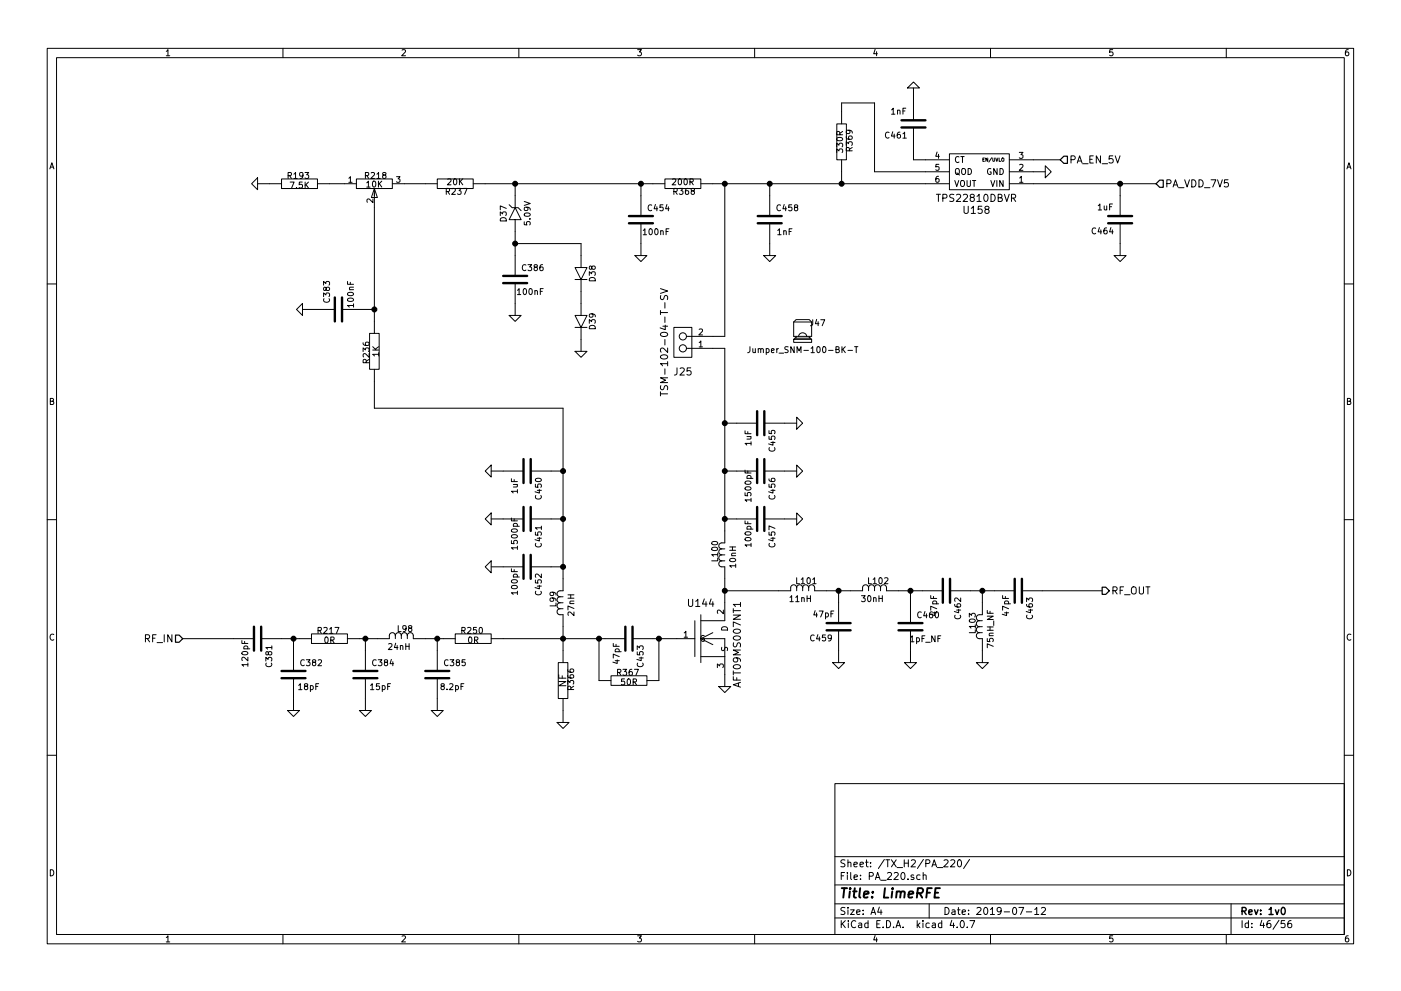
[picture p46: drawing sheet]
<svg xmlns="http://www.w3.org/2000/svg" width="297mm" height="210mm" viewBox="0 0 297 210" stroke-linecap="round" stroke-linejoin="round" font-family="sans-serif">
<g fill="none" stroke="#000" stroke-width=".21">
<path d="M10 10.3h277v189.9h-277zM12 12.2h273v186.1h-273zM35.3 10.9l.3-.4v1.3M35.3 11.8h.7M60 10.3v1.9M85.2 10.6l.5-.1 .3 .4-.8 .9h.8M110 10.3v1.9M135.2 10.5h.8l-.4 .5 .3 .1 .1 .2-.1 .4-.2 .1-.5-.1M160 10.3v1.9M185.5 10.5l-.3 .9h.8M185.9 11v.8M192.4 18.7l1.3-1.3 1.2 1.3z"/>
<path d="M193.7 18.7v6.8M210 10.3v1.9M235.9 10.5h-.6v.6h.6l.1 .5-.3 .2-.4-.1M260 10.3v1.9M285.9 10.5l-.4 .1-.2 .2-.1 .8 .3 .2 .4-.1 .1-.4-.1-.2-.4-.1-.3 .3M10.6 35.8l.4-1.3 .4 1.3M10.7 35.5h.6M53.3 39l1.3-1.3v2.6zM54.6 39h5.1M59.7 38h7.6v2h-7.6zM61.1 37.3l.6-.1v-.5l-.6-.1v1.3M61.4 37.3l.4 .6"/>
<path d="M61.5 38.6h.9l-.6 1.3M62.3 37l.4-.4v1.3M62.3 37.9h.7M62.9 39.8v.1M64.1 38.6h-.6l-.1 .6h.7v.6l-.2 .1-.5-.1M64.2 37.1l-.2 .3-.4-.1v-.6l.4-.1 .2 .2v.8l-.3 .3h-.3M64.7 36.6h.8l-.5 .5 .4 .1v.5l-.2 .2-.5-.2M64.7 38.6v1.3M64.9 39.2l.5 .7M65.4 38.6l-.7 .7M67.3 39h8.3M74 37.8l.3-.3v1.2"/>
<path d="M74 38.7h.7M75.6 38h7.6v2h-7.6zM77.5 37.3l.6-.1v-.5l-.6-.1v1.3M77.7 38.8l.4-.4v1.3M77.7 39.7h.8M77.8 37.3l.4 .6M78.7 36.7l.5-.1 .2 .4-.8 .9h.8M79.1 38.5l.1-.1a.67 .67 0 0 1 .5 .7 .67 .67 0 0 1-.5 .6l-.2-.5zM79.4 40l.6 1.9h-1.3zM79.9 37l.4-.4v1.3M79.9 37.9h.7M80.2 38.4v1.3"/>
<path d="M80.4 39l.5 .7M80.9 38.4l-.7 .7M81.4 37.1l-.3-.2 .1-.3 .6 .1v.3l-.6 .2-.1 .2 .1 .3 .2 .2h.2l.2-.3v-.3l-.2-.2M83.2 39h9.5M84.1 37.5h.7l-.4 .4 .4 .1v.6l-.2 .1-.5-.1M92.7 38h7.6v2h-7.6zM94.9 38l.5-.1 .2 .4-.8 .9h.8M96.2 38l.2-.1a.67 .67 0 0 1 .5 .7 .67 .67 0 0 1-.5 .6l-.3-.5zM97 40h.8l-.5 .5 .4 .1v.5l-.2 .1-.5-.1M97.4 37.9v1.3M97.6 38.5l.5 .7M98.1 37.9l-.7 .8"/>
<path d="M98.2 40h.8l-.5 1.2M100.3 39h40.7M109.2 39v5.1M135.9 39v6.8M141 38h7.6v2h-7.6zM142.6 38l.5-.1 .2 .4-.8 .9h.8M143.9 38l.2-.1a.67 .67 0 0 1 .4 .7 .67 .67 0 0 1-.4 .6l-.3-.5zM144 40h.8l-.4 .5 .4 .1v.5l-.2 .1-.6-.1M145.1 38l.2-.1a.67 .67 0 0 1 .4 .7 .67 .67 0 0 1-.4 .6l-.3-.5zM145.9 40h-.4l-.1 .3-.1 .7 .2 .2 .5-.1-.1-.6h-.4l-.2 .2M146.3 38.6l.6-.1v-.5l-.6-.1v1.3M146.6 38.6l.4 .6"/>
<path d="M148.6 39h52.7M153.7 39v32.4h-8.2M163.2 39v6.8M177.4 32.4v-.8l.5 .4 .1-.4h.5l.2 .2-.2 .6M177.4 31.2v-.8l.5 .4 .1-.4h.5l.2 .2-.2 .6M177.4 26.3h2.1v7.6h-2.1zM177.4 29.3a.76 .76 0 0 1 1.3 .3 .74 .74 0 0 1-1.3-.1zM178.1 28.6l-.1-.6-.5-.1-.1 .7h1.3M178.4 26.3v-4.5h7v14.6h15.9M178.4 33.9v5.1M178.7 27.9l-.6 .4M179.4 30.9v-.8l.5 .4 .1-.4h.6l.1 .2-.1 .6"/>
<path d="M179.4 29l.1 .3 .2 .2 .7 .1 .3-.3-.1-.4-.6 .1-.1 .3 .2 .3M180 27.6l.2 .3-.1 .3-.6 .1-.1-.4 .3-.3 .7 .1 .3 .3v.2M180.1 32l-.1-.6-.5-.1-.1 .7h1.3M180.7 31.3l-.6 .4M188.5 28.1a.56 .56 0 0 0-.8 .6 .56 .56 0 0 0 .8 .5M189 23.3l.4-.3v1.2M189 24.2h.7M189.3 28l-.3 .9h.8M189.6 28.4v.9M190.3 23.5l.2-.1h.3v.8M190.3 23.4v.8M190.8 28l-.4 .1-.1 .2-.1 .8 .2 .2 .5-.1-.1-.6-.4-.1-.2 .2"/>
<path d="M191.4 28.4l.4-.4v1.3M191.4 29.3h.8M191.4 23.5h.5M192 23h-.6v1.2M193.7 27v6.9h7.6M198.7 32.3l-.3 .9h.8M199 37.4l-.4 .1-.1 .2-.1 .7 .2 .3 .5-.1-.1-.7h-.4l-.2 .2M199 32.7v.9M199.1 34.9h-.6l-.1 .6h.7v.5l-.2 .1-.5-.1M201.3 32.6h12.7v7.7h-12.7zM202.4 38.3l.4 1.3 .5-1.3M202.6 35.9l.2-.1h.4l.2 .8a.42 .42 0 0 1-.2 .4 .42 .42 0 0 1-.5 0l-.1-.4z"/>
<path d="M202.8 36.7l.7 .4M203.3 33.3a.56 .56 0 0 0-.7 .5 .56 .56 0 0 0 .7 .6M203.7 38.5l.2-.2h.4l.2 .8a.42 .42 0 0 1-.2 .4 .42 .42 0 0 1-.5 0l-.1-.4zM203.7 33.2h.7M203.9 35.9l.3-.1h.3l.2 .8a.42 .42 0 0 1-.2 .4 .42 .42 0 0 1-.4 0l-.2-.4zM204.1 33.2v1.3M205 38.3v1l.3 .3h.2l.2-.3v-1M205.3 35.8a.64 .64 0 0 1 .7 .6 .64 .64 0 0 1-.7 .6zM206.2 38.3h.7M206.5 38.3v1.3M208.4 33.9h.2M208.7 33.5h-.3v.7h.3"/>
<path d="M209.4 33.5v.7l-.4-.7v.7M210.1 38.3l.4 1.3 .4-1.3M210.1 35.8a.59 .59 0 0 0-.7 .6 .59 .59 0 0 0 .7 .6v-.5h-.2M210.3 33.5l-.6 .9M210.5 33.5l.1 .7 .3-.1v-.6M211.1 33.5l.3 .7 .2-.7M211.4 38.3v1.3M211.4 35.8v1.2l-.7-1.2v1.2M211.8 33.5v.7h.4M212 35.8a.64 .64 0 0 1 .7 .6 .64 .64 0 0 1-.7 .6zM212.5 33.5l.3 .1v.5l-.1 .1-.3-.2zM212.7 38.3v1.3l-.7-1.3v1.3"/>
<path d="M214 39h31.1M214 36.4h7.6M214 33.9h10.8M216.1 32.3h.8l-.4 .5 .3 .1v.6l-.1 .1-.6-.1M216.2 37.8l.3-.4v1.3M216.2 35l.5-.1 .2 .3-.8 .9h.8M216.2 38.7h.7M221.6 35.2l1.3 1.2-1.3 1.3zM227.1 33.9l.7-.1 .2-.2-.1-.4-.2-.1h-.6v1.5M228.4 34.6l.5-1.5 .5 1.5M228.5 34.2h.8M229.5 34.7h1.2"/>
<path d="M231.1 33.8h.5M231.8 33.1h-.7v1.5h.7M233.3 33.1v1.5l-.9-1.5v1.5M233.7 34.7h1.1M235.9 33.1h-.7l-.1 .7 .3-.2 .5 .1 .1 .6-.3 .3-.6-.2M236.4 33.1l.6 1.5 .5-1.5M237.5 39v6.8M247.4 39l.7-.1 .2-.2-.1-.4-.2-.2h-.6v1.6M248.7 39.7l.5-1.6 .5 1.6M248.8 39.2h.8M249.9 39.8h1.1M251.2 38.1l.5 1.6 .5-1.6"/>
<path d="M252.7 38.1a.77 .77 0 0 1 .9 .8 .77 .77 0 0 1-.9 .8zM254.2 38.1a.77 .77 0 0 1 .9 .8 .77 .77 0 0 1-.9 .8zM255.4 39.8h1.1M256.8 38.1h1l-.7 1.6M258.1 38.1l.5 1.6 .6-1.6M260.4 38.1h-.8v.8l.2-.2 .5 .1 .2 .6-.4 .3-.5-.2M285.6 35.8l.4-1.3 .4 1.3M285.7 35.5h.6M73.7 59.7v.6h1.3M74.3 59.9v.4M79.1 42.2v.8l-.9-.8-.4 .2 .1 .5M79.4 40.3v30.4"/>
<path d="M94.6 40.6h.6l.1-.5-.7-.1v1.2M94.9 40.6l.4 .6M95.8 40.1l.5-.1 .2 .3-.7 .9h.7M106.1 45.7v-.7l.5 .4 .1-.4h.5l.1 .2-.1 .5M106.1 46.4a.69 .69 0 0 1 .8-.2 .69 .69 0 0 1 .4 .7h-1.2zM107.3 44.2l-1.2-.5v.8M107.9 43.4l.7 .7h.6M109.2 44.1h.7l.6 .6M109.2 44.1l1.3 2.5h-2.6zM109.2 51.7h14v5.1M109.2 46.6v11.9M111.2 47.1v.6h.5v-.6h.6l.1 .1-.1 .5"/>
<path d="M111.2 42.7l1.2 .5-1.2 .4M111.2 45.4a.76 .76 0 0 1 1.2 .2 .74 .74 0 0 1-1.2-.1zM111.5 56.3a.56 .56 0 0 0-.8 .5 .56 .56 0 0 0 .8 .5M111.7 44l.2 .2v.4h-.6l-.1-.4 .2-.2h.7l.3 .3v.3M111.9 56.2h.8l-.4 .4 .4 .1v.6l-.2 .1-.6-.1M112.3 46.5h.1M113.5 56.7l-.3-.2 .1-.2h.6v.3l-.6 .1-.1 .2 .1 .4 .2 .1h.2l.2-.2v-.4l-.2-.1M115 56.2h-.3l-.2 .3v.7l.2 .2 .4-.1-.1-.6-.3-.1-.2 .3M121.9 59.3h1.3zM121.9 56.8h2.6l-1.3 2.5zM123.2 59.3h1.3zM123.2 59.3v7.6"/>
<path d="M124.9 58.4v-.7l.5 .4 .1-.4h.6l.1 .2-.1 .5M125 59.1a.69 .69 0 0 1 .8-.2 .69 .69 0 0 1 .4 .7h-1.3zM125.5 56.7l.2-.3 .4 .1 .1 .2-.1 .4h-.4l-.2-.1-.2-.5h-.3v.5l.2 .1 .3-.2M134.6 54.2h2.6l-1.3 1.3zM135.9 47.4v6.8M136.4 48.9l.3-.4v1.3M136.4 49.8h.7M137.7 48.6l.2-.1a.67 .67 0 0 1 .4 .7 .67 .67 0 0 1-.4 .6l-.3-.5zM138.2 43.6a.56 .56 0 0 0-.8 .5 .56 .56 0 0 0 .8 .5M138.9 48.6l.2-.1a.67 .67 0 0 1 .4 .7 .67 .67 0 0 1-.4 .6l-.3-.5zM139 43.4l-.3 .9h.7M139.3 43.9v.8"/>
<path d="M140.1 49.1l.2-.2 .3 .1v.8M140.1 48.9v.9M140.6 43.5h-.6l-.1 .5h.7v.6l-.2 .1-.5-.1M141.2 49.1h.5M141.4 43.4l-.3 .9h.8M141.7 43.9v.8M141.8 48.5h-.6v1.3M142.9 40.6h.6v-.5l-.6-.1v1.2M143.2 40.6l.4 .6M146.8 40.5l-.3-.2 .1-.2h.6v.3l-.6 .2-.1 .2 .1 .3 .2 .1h.2l.2-.2v-.4l-.2-.1M161.9 54.2h2.6l-1.3 1.3zM163.2 47.4v6.8"/>
<path d="M164.9 48.9l.4-.4v1.3M164.9 49.8h.7M165.5 43.6a.56 .56 0 0 0-.8 .5 .56 .56 0 0 0 .8 .5M166.2 49.1l.1-.2 .3 .1 .1 .8M166.2 48.9v.9M166.3 43.4l-.3 .9h.8M166.6 43.9v.8M167.3 49.1h.4M167.9 43.5h-.6l-.1 .5h.7v.6l-.2 .1-.5-.1M167.9 48.5h-.6v1.3M168.7 44l-.3-.2 .1-.2h.6v.3l-.6 .1-.1 .2 .1 .4 .2 .1h.2l.2-.2v-.4l-.2-.1M198.5 41.2h.9"/>
<path d="M199 41.2v1.5M199.9 42h.7l.2-.3-.1-.3-.2-.2h-.6v1.5M202.2 41.3l-.5-.1-.4 .3 .2 .4 .7 .3v.4l-.3 .1h-.6M202.8 41.4l.6-.2 .3 .5-1 1h1M204.2 41.4l.6-.2 .3 .5-.9 1h.9M204.4 43.8v1.2l.3 .3h.3l.3-.3v-1.2M205.9 44.2l.5-.4v1.5M205.9 45.3h.9M206 41.9l-.3-.3 .1-.2 .2-.2 .4 .1 .2 .2-.1 .2-.7 .3-.1 .2v.3l.3 .2h.3l.3-.2v-.3l-.3-.3M207.1 41.7l.5-.5v1.5M207.1 42.7h.9M208.2 43.8h-.8v.7l.2-.2 .5 .1 .2 .6-.4 .3-.5-.2"/>
<path d="M208.7 41.4l.3-.2a.81 .81 0 0 1 .5 .8 .81 .81 0 0 1-.5 .7l-.3-.1-.1-.4zM209.1 44.4l-.3-.3 .1-.2 .2-.1h.4l.2 .3-.1 .2-.6 .2-.2 .2v.3l.3 .3h.3l.3-.3v-.3l-.3-.3M210.1 41.2a.77 .77 0 0 1 .9 .8 .77 .77 0 0 1-.9 .7zM211.6 42l.7-.1 .1-.2v-.3l-.8-.2v1.5h.6l.2-.1 .1-.4-.4-.2M213 41.2l.5 1.5 .5-1.5M214.5 42h.7l.1-.3v-.3l-.3-.2h-.5v1.5M214.8 42l.5 .7M232.3 48.5a.56 .56 0 0 0-.8 .5 .56 .56 0 0 0 .8 .5M232.8 43.6l.4-.3v1.2M232.8 44.5h.8M233.1 48.3l-.3 .9h.8M233.4 48.8v.8"/>
<path d="M234.1 43.7l.1 .8h.3l.1-.1M234.6 48.4h-.3l-.2 .3-.1 .7 .3 .2 .4-.1-.1-.6-.3-.1-.3 .3M234.6 43.7v.8M235.3 43.9h.4M235.5 48.3l-.2 .9h.7M235.8 48.8v.8M235.9 43.3h-.6v1.2M236.2 54.2h2.6l-1.3 1.3zM237.5 47.4v6.8M10 60.2h2M62.9 65.7l1.2-1.3v2.5zM64.1 65.7h6.9"/>
<path d="M68.6 62.9v-.8l.5 .5 .1-.4h.5l.2 .2-.2 .5M68.6 60.5v-.8l.5 .4 .1-.3h.5l.2 .1-.2 .6M68.7 63.4a.56 .56 0 0 0 .5 .7 .56 .56 0 0 0 .5-.7M69.1 61.2l.3-.3 .3 .1 .2 .2-.1 .3-.4 .1-.2-.1-.2-.5h-.3v.6h.2l.2-.2M72.5 65.7h6.9M73.7 63.4a.76 .76 0 0 1 1.3 .3 .74 .74 0 0 1-1.3-.2zM73.7 62.2a.76 .76 0 0 1 1.3 .3 .74 .74 0 0 1-1.3-.2zM74.1 61.5h.9M75 64.8h-1.3l.3 .4M75 60.9l-.8 .1-.1 .3 .1 .2M75 64.5v.7M77 74.6v-.8l.5 .4 .1-.3h.5l.2 .1-.2 .6"/>
<path d="M77 72.7v.4l.3 .1 .7 .1 .3-.2-.2-.5-.6 .1v.4l.2 .2M77.6 77v-.7h-.5l-.1 .7h1.3M78.3 75v.8l-1-.8-.3 .3 .1 .4M78.3 76.2l-.7 .5M78.4 70.7h2v7.7h-2zM79 74.3h1.3M79 73.6l.7 .7M79.4 78.4v8.2h40v38.7h-.7a.64 .64 0 0 0-.6 .7 .64 .64 0 0 0 .6 .6M80.3 75.2h-1.3l.4 .3M80.3 74.8v.7M80.3 73.6l-.7 .5M107.9 66.9h2.6l-1.3 1.3z"/>
<path d="M109.2 60.1v6.8M109.7 61.6l.4-.4v1.3M109.7 62.5h.7M111 61.3l.2-.1a.67 .67 0 0 1 .5 .7 .67 .67 0 0 1-.5 .6l-.3-.5zM112.2 61.3l.2-.1a.67 .67 0 0 1 .5 .7 .67 .67 0 0 1-.5 .6l-.3-.5zM113.4 61.8l.2-.2 .3 .1v.8M113.4 61.6v.9M114.6 61.8h.4M115.2 61.2h-.6v1.3M121.9 69.5h1.3zM121.9 74.5h2.6l-1.3 1.3zM121.9 66.9h2.6l-1.3 2.6z"/>
<path d="M123.2 69.5h1.3zM123.2 69.5v5M124.9 68.6v-.8l.5 .4 .1-.3h.6l.1 .1-.1 .6M125 69.3a.69 .69 0 0 1 .8-.2 .69 .69 0 0 1 .4 .6h-1.3zM125.5 66.6l.2 .2v.4l-.7 .1-.1-.5 .3-.2h.7l.3 .3v.3M140 61.2l1.6 .5-1.6 .5M140 65.9v.8M140 66.3h1.6M140.1 75.5a.89 .89 0 0 1 1.5 .3 .86 .86 0 0 1-.8 .4 .86 .86 0 0 1-.8-.5zM140.1 70.7a.89 .89 0 0 1 1.5 .3 .86 .86 0 0 1-.8 .4 .86 .86 0 0 1-.8-.5zM140.1 62.7l-.1 .6 .2 .2h.4l.3-.7 .4-.1 .3 .3-.1 .6M140.5 69.2h1.1"/>
<path d="M141 64.2v1.2M141 67.3v1.1M141 72v1.2M141 78.3v1.1M141 69v.9l-1-.3M141.6 77.2h-1.6l.5 .4M141.6 73.8v1l-1.1-1-.5 .3 .2 .6M141.6 76.7v.9M142.9 69.5h3.8v6.3h-3.8zM143.5 78v1.4l-.5 .2M144.2 78.2l.6-.2 .3 .5-1 1.1h1M145.5 73.9h8.2v41.3h-.7a.64 .64 0 0 0-.6 .6 .64 .64 0 0 0 .6 .7"/>
<path d="M146.5 78h-.8l-.1 .8 .3-.2 .5 .1 .1 .6-.3 .3-.6-.2M148.2 72.7l.4-.4v1.3M148.2 69.9l.5-.1 .2 .3-.7 1h.7M148.2 73.6h.7M159 73.6v1l-.5 .2M159.6 74l.1 .7 .3 .1 .1-.1M160.1 74v.8M160.8 74.1l.1-.1h.3l.1 .8M160.8 74v.8M161.3 74.1l.2-.1h.3v.8M162.5 74h.3l.3 .2-.2 .5h-.4M162.5 74v1.2"/>
<path d="M163.6 74.4l.5-.1v-.3h-.4l-.1 .1v.6h.5M164.7 74v.8M165 74l-.3 .2M165.2 74.9h.9M167.1 73.6h-.6l-.1 .4a.54 .54 0 0 1 .7 .7l-.2 .1-.5-.1M168.3 68.3h3.8v3.1h-3.8zM168.3 68.3l.5-.5h2.8l.5 .5M168.3 72h3.8v.6h-3.8zM168.4 73.6v1.2l-.7-1.2v1.2M168.7 71.6l-.4 .4M168.8 71.4l-.1 .3h3l-.1-.3M169 74.8v-1.2l.4 .8 .4-.8v1.2"/>
<path d="M169.3 71.4a.9 .9 0 0 1 .9-.8 .9 .9 0 0 1 .9 .8M170.4 74.3h1M171.7 71.6l.4 .4M172 73.9l.3-.3v1.2M172 74.8h.7M172.3 67.8v1.1l-.5 .2M173.2 67.8l-.3 .9h.7M173.3 73.7l.2-.1a.67 .67 0 0 1 .4 .6 .67 .67 0 0 1-.4 .6l-.3-.5zM173.5 68.2v.9M174 67.8h.9l-.6 1.3M174.5 73.7l.2-.1a.67 .67 0 0 1 .4 .6 .67 .67 0 0 1-.4 .6l-.3-.5zM175.7 74.3h.9"/>
<path d="M177.2 74.1l.7-.1v-.3l-.7-.1v1.2h.5l.3-.4-.3-.3M178.5 73.6v1.2M178.7 74.1l.5 .7M179.2 73.6l-.7 .7M179.8 74.3h.9M181.2 73.6h.7M181.5 73.6v1.2M285 60.2h2M10.7 85.1h.5l.1-.5-.6-.1v1.3h.5l.2-.4-.3-.3M102.9 99.9l1.2-1.2v2.5zM104.1 99.9h6.9M112.5 99.9h6.9"/>
<path d="M140 83.1v.9M140 83.6h1.6M140.1 81.8l-.1 .6 .3 .3 .4-.2 .3-.6h.4l.2 .2-.1 .6M141.6 80.2h-1.6l1.1 .5-1.1 .5h1.6M153.7 99.9h6.8M153.7 89.8h6.8M158 91.4v.6h1.2M158 99.7v.6h1.2M158.4 92.6h.8M158.5 91.6v.4M158.5 99.9v.4M159.1 92.6l.1 .2v.3l-.8 .1"/>
<path d="M159.2 94.1h-1.2l.3 .3M159.2 93.7v.7M162.1 99.9h6.8M162.1 89.8h6.8M163 92.6v.6h.6v-.6h.6l.1 .2-.1 .4M163 91.4v.6h.6v-.6h.6l.1 .1-.1 .5M163.1 95a.56 .56 0 0 0 .6 .7 .56 .56 0 0 0 .5-.7M163.4 93.9h.9M163.9 93.7v.8l-.9-.3M168.9 98.7l1.3 1.2-1.3 1.3zM168.9 88.5l1.3 1.3-1.3 1.3zM285.7 85.1h.5l.1-.5-.6-.1v1.3h.5l.2-.4-.3-.3"/>
<path d="M10 110.3h2M102.9 110.1l1.2-1.3v2.6zM104.1 110.1h6.9M108.4 101.6v.6h1.3M108.4 114.7v.6l.6 .1v-.7h.6l.1 .2-.1 .5M108.4 109.9v.6h1.3M108.5 113.6a.76 .76 0 0 1 1.2 .3 .74 .74 0 0 1-1.3-.2zM108.5 112.4a.76 .76 0 0 1 1.2 .2 .74 .74 0 0 1-1.3-.1zM108.8 102.8h.9M108.8 111.7h1.3M108.9 111.7l-.1-.4 .3-.3 .5 .2v.5M109 101.7v.5"/>
<path d="M109 110.1v.4M109.6 102.8l.1 .2-.1 .3h-.8M109.7 104.2h-1.3l.4 .4M109.7 116.2h-1.3l.4 .4M109.7 103.9v.7M109.7 115.9v.7M112.5 110.1h6.9M113.5 102.7v.6l.6 .1v-.7h.6l.1 .2-.1 .5M113.5 112.9v.6l.6 .1v-.7h.6l.1 .2-.1 .5M113.6 101.6a.76 .76 0 0 1 1.2 .3 .74 .74 0 0 1-1.3-.1zM113.6 105.1a.56 .56 0 0 0 .5 .8 .56 .56 0 0 0 .6-.8M113.6 115.3a.56 .56 0 0 0 .5 .8 .56 .56 0 0 0 .6-.8"/>
<path d="M113.9 114.2h.9M113.9 104h.9M114.4 103.9v.7l-1-.3M114.4 114v.8l-1-.3M114.8 112h-1.3l.4 .3M114.8 111.6v.7M151 116.3a.76 .76 0 0 1 1.2 .2 .74 .74 0 0 1-1.3-.1zM151 115.1a.76 .76 0 0 1 1.2 .2 .74 .74 0 0 1-1.3-.1zM152.2 118.4v.6h-1.3M152.2 117.7h-1.3l.4 .3M152.2 117.3v.7M153 119a.64 .64 0 0 0-.6 .7 .64 .64 0 0 0 .6 .6h.7v11.4h-5.1"/>
<path d="M153 117.7a.64 .64 0 0 0-.6 .7 .64 .64 0 0 0 .6 .6M153 116.5a.64 .64 0 0 0-.6 .6 .64 .64 0 0 0 .6 .6M153 119h.7M153 117.7h.7M153 116.5h.7M153.7 110.1h6.8M154.7 116.8h1.3M154.7 116h1.3M154.8 118.6a.76 .76 0 0 1 1.2 .3 .74 .74 0 0 1-1.3-.1zM155.1 117.9h.9M155.3 116v.8M156 117.4h-.8l-.1 .3 .1 .2"/>
<path d="M156 119.7v.7M158 110.5v.6h1.2M158 104.5v.7h.5v-.7h.6l.1 .2-.1 .5M158 114.2a.76 .76 0 0 1 1.2 .3 .74 .74 0 0 1-1.2-.2zM158 113a.76 .76 0 0 1 1.2 .3 .74 .74 0 0 1-1.2-.2zM158 103.4a.76 .76 0 0 1 1.2 .3 .74 .74 0 0 1-1.2-.1zM158 102.2a.76 .76 0 0 1 1.2 .3 .74 .74 0 0 1-1.2-.1zM158.4 112.3h1.2M158.4 101.5h1.2M158.4 112.3v-.4l.2-.2 .6 .1v.5M158.4 101.5v-.4l.2-.2 .6 .1v.5M158.5 110.7v.4"/>
<path d="M159.2 115.6h-1.2l.3 .4M159.2 106.1h-1.2l.3 .3M159.2 105.7v.7M159.2 115.3v.7M162.1 110.1h6.8M163 112.9v.6l.6 .1v-.7h.6l.1 .2-.1 .5M163 102.7v.6l.6 .1v-.7h.6l.1 .2-.1 .5M163 101.6l.1 .3 .2 .2 .8 .1 .2-.3-.1-.4-.6 .1-.1 .3 .3 .3M163.1 115.3a.56 .56 0 0 0 .6 .8 .56 .56 0 0 0 .5-.8M163.1 105.1a.56 .56 0 0 0 .6 .8 .56 .56 0 0 0 .5-.8M163.4 114.2h.9M163.4 104h.9"/>
<path d="M163.9 114v.8l-.9-.3M163.9 103.9v.7l-.9-.3M164.3 112.1l-1.3-.5v.8M168.9 108.8l1.3 1.3-1.3 1.3zM285 110.3h2M11.4 134.6a.58 .58 0 0 0-.8 .6 .58 .58 0 0 0 .8 .5M30.8 135.5l.8-.1 .1-.2-.1-.4-.2-.1h-.6v1.5M31.2 135.5l.5 .7M32.4 135.4h.5M33.1 134.7h-.7v1.5M33.3 136.3h1.2M34.8 134.7v1.5"/>
<path d="M36.4 134.7v1.5l-.8-1.5v1.5M38.7 135.5h15.1M51.3 135.9v.6h1.3M51.3 138.4a.76 .76 0 0 1 1.3 .3 .74 .74 0 0 1-1.3-.2zM51.7 137.7h1.3M51.8 137.7l-.1-.4 .2-.2 .6 .1v.5M51.9 136.1v.4M52.6 139.4v.8l-1-.8-.3 .3 .1 .5M55.4 135.5h10.6M56.9 138.5l.2-.3 .4 .1 .1 .2-.1 .4-.4 .1-.2-.1-.1-.6h-.3v.6l.2 .1 .2-.3M57.6 137.4h-1.2l.3 .3M57.6 137v.7"/>
<path d="M62.2 135.5v6.9M64.9 140h.8l-.4 .5 .4 .1v.5l-.2 .1-.6-.1M66 134.5h7.7v2h-7.7zM67.4 133.8l.6-.1 .1-.5-.7-.1v1.3M67.7 133.8l.4 .6M68.7 133.2l.4-.1 .3 .4-.8 .9h.8M69 135.2l.1-.1a.67 .67 0 0 1 .5 .7 .67 .67 0 0 1-.5 .6l-.2-.5zM69.9 133.5l.3-.4v1.3M69.9 134.4h.7M70.1 135.8l.6-.1 .1-.5-.7-.1v1.3M70.4 135.8l.4 .6M71 133.1h.9l-.6 1.3"/>
<path d="M77.5 135.5v6.9M80.2 140h.8l-.5 .5 .4 .1v.5l-.2 .1-.5-.1M82.4 136.6l.5-.1 .2 .4-.8 .9h.8M83 139.9l-.3 .9h.8M83.8 134.9v-.1a.64 .64 0 0 0-.6-.6 .64 .64 0 0 0-.7 .7v.6h-8.8M83.8 134.9v-.1a.64 .64 0 0 1 .7-.6 .64 .64 0 0 1 .6 .7M83.8 134.9v.6M83.9 136.5l-.3 .9h.8M84.2 137v.8M84.4 132.7v1.3h.6M84.9 137.1l.2-.1h.3v.8M84.9 137v.8"/>
<path d="M85.1 134.9v-.1a.64 .64 0 0 1 .6-.6 .64 .64 0 0 1 .7 .7M85.1 134.9v.6M86 136.5v1.3M86 137.1h.7M86.1 133.3l-.2 .2-.4-.1-.1-.6 .5-.1 .2 .3v.7l-.3 .3h-.3M86.4 134.9v-.1a.64 .64 0 0 1 .6-.6 .64 .64 0 0 1 .6 .7v.6h8.9M86.4 134.9v.6M86.7 136.5v1.3M86.8 133.3l-.2-.3 .1-.2h.6v.3l-.6 .2-.1 .2 .1 .4 .1 .1h.3l.2-.2v-.4l-.2-.1M92.7 135.5v6.9M95.4 140h.8l-.4 .5 .4 .1v.5l-.2 .1-.6-.1M96.5 134.5h7.6v2h-7.6z"/>
<path d="M97.9 133.8l.6-.1 .1-.5-.7-.1v1.3M98.2 133.8l.4 .6M98.6 140h-.6l-.1 .6h.7v.5l-.2 .1-.5-.1M99.1 133.2l.5-.1 .2 .4-.7 .9h.7M99.4 135.2l.2-.1a.67 .67 0 0 1 .5 .7 .67 .67 0 0 1-.5 .6l-.3-.5zM100.6 135.8l.6-.1 .1-.5-.7-.1v1.3M100.9 135.8l.4 .6M101 133.1h-.6v.6h.6v.6l-.2 .1-.4-.1M101.7 133.2l.2-.1a.67 .67 0 0 1 .4 .7 .67 .67 0 0 1-.4 .6l-.3-.5zM102.9 120.3l1.2-1.3v2.5zM104.1 135.5h28.5M104.1 120.3h6.9"/>
<path d="M108.4 120.7v.6h1.3M108.5 124.4a.76 .76 0 0 1 1.2 .2 .74 .74 0 0 1-1.3-.1zM108.5 123.2a.76 .76 0 0 1 1.2 .2 .74 .74 0 0 1-1.3-.1zM108.8 122.4h1.3M108.9 122.4l-.1-.3 .3-.3 .5 .1v.5M109 120.8v.5M109.7 125.8h-1.3l.4 .3M109.7 125.4v.7M112.5 120.3h6.9M113.5 123.1v.6h.6v-.6h.6l.1 .1-.1 .5M113.6 125.4a.56 .56 0 0 0 .5 .8 .56 .56 0 0 0 .6-.8M113.9 124.4h.9"/>
<path d="M114.4 124.2v.7l-1-.2M114.8 121.8v.8l-.9-.8-.4 .2 .1 .5M117.1 126.9l.3 .2-.1 .4h-.6l-.1-.4 .2-.2h.8l.3 .3v.3M117.1 125.6l.3 .3-.1 .4h-.6l-.1-.4 .2-.3 .8 .1 .3 .3v.3M117.9 127.9v.6h-1.3M118.7 129.2a.64 .64 0 0 0-.6 .6 .64 .64 0 0 0 .6 .6h.7v10.2M118.7 127.9a.64 .64 0 0 0-.6 .6 .64 .64 0 0 0 .6 .7M118.7 126.6a.64 .64 0 0 0-.6 .7 .64 .64 0 0 0 .6 .6M118.7 129.2h.7M118.7 127.9h.7M118.7 126.6h.7M120.4 126.2h1.3"/>
<path d="M120.4 126.9h1.3M120.8 128.1h.9M121 126.2v.7M121.7 129.8v.8l-.9-.8-.4 .3 .1 .5M121.7 129.1l-1.3-.5v.8M121.7 127.5l-.8 .1-.1 .3 .2 .2M127 135.5v8.9h2.5M130 136.5v.6h1.3M130.4 138.3h1.3M130.5 138.3l-.1-.4 .3-.2 .5 .1v.5M130.6 136.7v.4M130.9 140v.8l-1-.3"/>
<path d="M131.3 139.3l-1.3-.5v.8M134.1 135.5h13.2M135.1 138.3v.6l.6 .1v-.7h.5l.2 .2-.2 .5M135.1 137.8v-.8l.5 .5 .1-.4h.5l.2 .2-.2 .5M135.5 139.6h.9M135.9 139.4v.8l-.9-.3M139.7 135.5v8.9h-2.5M145.1 134.3l.3-.4v1.3M145.1 135.2h.7M146 127.1v1.3l.3 .3h.3l.3-.3v-1.3M147.3 131.7v7.6M147.5 127.6l.5-.5v1.6"/>
<path d="M147.5 128.7h.9M148.6 135.5h5.1v10.2M148.6 139.3h5.1M148.6 135.5l2.5 1.3M148.6 130.4v10.2M149.3 134.9a.59 .59 0 0 0-.7 .5 .59 .59 0 0 0 .7 .6l.1-.5h-.3M149.3 127.1l-.4 1.1h1M149.7 127.7v1M150.8 127.1l-.4 1.1h1M151.1 134.2l-2.5 1.3M151.1 127.7v1M153 133.2a.69 .69 0 0 1 .8-.2 .69 .69 0 0 1 .5 .7h-1.3z"/>
<path d="M153 137.3v.6l.5 .1a.54 .54 0 0 1 .6-.6l.2 .2-.1 .4M153.4 129.4v.8l-.9-.8-.4 .3 .1 .4M155.5 130.5h1.5l-1.5 .9h1.5M155.5 129.1v.9M155.5 129.6h1.5M155.5 136.4v.6l.1 .2h.5l.2-.7 .4-.1 .3 .3-.1 .6M155.5 135.1a.89 .89 0 0 1 1.5 .3 .86 .86 0 0 1-.8 .4 .86 .86 0 0 1-.7-.5zM155.6 133.6a.81 .81 0 0 1 1.4 .4 .86 .86 0 0 1-.8 .4 .86 .86 0 0 1-.7-.5zM156 120h-1.3l.4 .4M156.1 139.6l.3 .3v.3l-.3 .3-.5-.1-.1-.5a.96 .96 0 0 1 1.5 .1v.3M157 137.9h-1.5l1.1 .5-1.1 .5h1.5M157 132.6l-1.5-.7v1.1"/>
<path d="M157 128.2h-1.5l.4 .5M157 127.8v.9M167.5 126.7l.3-.3v1.3M167.5 127.7h.7M168.7 126.7l.4-.3v1.3M168.7 127.7h.7M168.9 124.7a.64 .64 0 0 0-.6-.6 .64 .64 0 0 0-.7 .6v.6h-13.9M168.9 124.7a.64 .64 0 0 1 .7-.6 .64 .64 0 0 1 .6 .6M168.9 122.6v1.2h.6M168.9 124.7v.6M169.9 122.9l.3-.3v1.2M169.9 123.8h.7"/>
<path d="M170 126.9l.2-.1 .3 .1v.8M170 126.8v.9M170.2 124.7a.64 .64 0 0 1 .6-.6 .64 .64 0 0 1 .6 .6M170.2 124.7v.6M171.1 126.4v1.3M171.1 127h.7M171.2 122.7l.2-.1a.67 .67 0 0 1 .4 .6 .67 .67 0 0 1-.4 .6l-.3-.4zM171.4 124.7a.64 .64 0 0 1 .7-.6 .64 .64 0 0 1 .6 .6v.6h10.2v-.6a.64 .64 0 0 1 .6-.6 .64 .64 0 0 1 .6 .6M171.4 124.7v.6M171.8 126.4v1.3M172.3 122.9l.4-.3v1.2M172.3 123.8h.7"/>
<path d="M172.6 134.8a.56 .56 0 0 0-.8 .5 .56 .56 0 0 0 .8 .6M172.8 129.6l-.3 .9h.8M173.1 130v.9M173.4 134.6l-.3 1h.8M173.7 129.6h.8l-.5 1.3M173.7 135.1v.9M175 134.7h-.6l-.1 .6h.7v.6l-.2 .1-.5-.1M175 130.1l.4-.1 .2 .3-.1 .5h-.5M175 130v1.3M176.2 130.2h.4M176.3 135.2l-.3 .3-.3-.1-.1-.6 .4-.1 .3 .2-.1 .8-.3 .3h-.2M176.8 129.6h-.6v1.3"/>
<path d="M177.8 125.3v6.9M177.8 133.7v6.9M182.7 126.4h.7l-.4 .5 .4 .1v.5l-.2 .2-.5-.2M184 126.5l.2-.1a.67 .67 0 0 1 .5 .6 .67 .67 0 0 1-.5 .7l-.3-.5zM184.1 124.7a.64 .64 0 0 1 .7-.6 .64 .64 0 0 1 .6 .6M184.1 122.6v1.2h.7M184.1 124.7v.6M185.1 122.9l.4-.3v1.2M185.1 123.8h.7M185.2 126.9l.2-.1 .3 .1 .1 .8M185.2 126.8v.9M185.4 124.7a.64 .64 0 0 1 .7-.6 .64 .64 0 0 1 .6 .6"/>
<path d="M185.4 124.7v.6M186.4 127h.7M186.4 126.4v1.3M186.4 122.7l.2-.1a.67 .67 0 0 1 .5 .6 .67 .67 0 0 1-.5 .6l-.3-.4zM186.7 124.7a.64 .64 0 0 1 .6-.6 .64 .64 0 0 1 .7 .6v.6h11.9M186.7 124.7v.6M187.1 126.4v1.3M187.6 122.7l.4-.1 .3 .3-.8 .9h.8M193 125.3v6.9M193 133.7v6.9M193.1 135.2l.3-.3v1.3M193.1 136.2h.7"/>
<path d="M194.3 135.4l.4-.1 .2 .3-.1 .5h-.5M194.3 135.3v1.3M195.3 129.9a.56 .56 0 0 0-.7 .5 .56 .56 0 0 0 .7 .6M195.5 135.5h.4M196.1 134.9h-.6v1.3M196.1 129.7l-.3 1h.8M196.3 136.3h.9M196.4 130.2v.9M197.3 126.4v.6h1.3M197.6 129.8l-.3 .1-.2 .2v.7l.2 .3 .4-.1-.1-.7h-.3l-.2 .2M197.7 130h.9M197.7 128.1h1.3"/>
<path d="M197.8 128.1l-.1-.3 .3-.3 .5 .1v.5M197.9 126.5v.5M198.2 129.8v.8l-.9-.3M198.2 134.9v1.3l-.7-1.3v1.3M198.4 129.9l.2-.1a.67 .67 0 0 1 .4 .6 .67 .67 0 0 1-.4 .7l-.3-.5zM198.6 129.2l-1.3-.6v.9M198.9 135.5h.4M199.5 134.9h-.6v1.3M201.4 125.3h13.7M202.4 128.2l.1 .4 .2 .1 .7 .1 .3-.2-.1-.5-.7 .1v.4l.2 .2M202.5 130.5a.56 .56 0 0 0 .5 .8 .56 .56 0 0 0 .6-.8M202.8 129.4h.9"/>
<path d="M203.3 129.3v.7l-1-.3M203.7 126.9v.8l-.9-.8-.4 .2 .1 .5M205.5 130.9v-.8l.5 .5 .1-.4h.6l.1 .1-.1 .6M205.6 131.5a.76 .76 0 0 1 1.2 .3 .74 .74 0 0 1-1.3-.2zM206.8 133.6v.6h-1.3M206.8 132.9h-1.3l.4 .4M206.8 132.6v.7M207.6 134.2a.64 .64 0 0 0-.6 .7 .64 .64 0 0 0 .6 .6h.7v5.1M207.6 133a.64 .64 0 0 0-.6 .6 .64 .64 0 0 0 .6 .6M207.6 131.7a.64 .64 0 0 0-.6 .7 .64 .64 0 0 0 .6 .6M207.6 134.2h.7M207.6 133h.7"/>
<path d="M207.6 131.7h.7M208.3 125.3v5.1h-.7a.64 .64 0 0 0-.6 .7 .64 .64 0 0 0 .6 .6M209.3 135.5v.6h.6v-.6h.6l.1 .2-.1 .4M209.3 130.7h1.3l-1.3 .7h1.3M209.3 129.5v.6h1.3M209.3 133h1.3M209.3 133.7h1.3M209.7 134.9h.9M209.9 129.7v.4M209.9 133v.7M210.6 137.1l-1.3-.5v.8M210.6 134.3l-.8 .1-.1 .3 .2 .2"/>
<path d="M210.7 131.7v1M212.6 126.4v.6h1.2M213 130h.8M213 128.1h1.2M213.1 128.1l-.1-.3 .2-.3 .6 .1v.5M213.2 126.5v.5M213.4 129.8v.8l-.9-.3M213.8 129.2l-1.2-.6v.9M216.7 125.3h17M217.7 128.2v.4l.3 .1 .7 .1 .2-.2-.1-.5-.6 .1-.1 .4 .3 .2M217.7 127.7v-.8l.4 .4 .1-.4h.6l.1 .2-.1 .6M217.8 130.5a.56 .56 0 0 0 .5 .8 .56 .56 0 0 0 .5-.8"/>
<path d="M218.1 129.4h.8M218.5 129.3v.7l-.9-.3M236 125.3l.7-.1 .2-.2-.1-.3-.2-.2h-.6v1.5M236.3 125.3l.6 .7M237.5 125.2h.5M238.2 124.5h-.7v1.5M238.4 126.2h1.2M240.1 124.6a.5 .5 0 0 1 .5-.1 .5 .5 0 0 1 .3 .5l-.1 .8-.3 .2a.53 .53 0 0 1-.6-.5v-.5zM241.6 124.5v1.2l.3 .3h.2l.3-.3v-1.2M243 124.5h.8M243.4 124.5v1.5M286.4 134.6a.58 .58 0 0 0-.8 .6 .58 .58 0 0 0 .8 .5"/>
<path d="M52.6 141h-1.3l.3 .4M52.6 140.7v.7M56.4 140.3v-.8l.4 .4 .1-.4h.6l.1 .2-.1 .6M56.5 140.7a.56 .56 0 0 0 .5 .8 .56 .56 0 0 0 .5-.8M61 150.7h2.5l-1.3 1.3zM62.2 143.9v6.8M63.3 145.4l.4-.3v1.2M63.3 146.3h.7M64.5 140.1a.56 .56 0 0 0-.8 .5 .56 .56 0 0 0 .8 .5M64.8 145.6l-.3-.2 .1-.2h.6v.3l-.6 .1-.1 .2 .1 .4 .2 .1h.2l.3-.2-.1-.4-.2-.1M65.8 145.5h.4l.2 .2-.1 .5h-.5M65.8 145.5v1.2"/>
<path d="M66.5 140.5l-.3-.2 .1-.2h.6v.3l-.6 .2-.1 .2 .1 .3 .2 .1h.2l.3-.2-.1-.4-.2-.1M67 145.6h.4M67.5 140.1l.4-.1 .3 .3-.8 .9h.8M67.6 145.1h-.6v1.2M76.2 150.7h2.5l-1.2 1.3zM77.5 143.9v6.8M78.6 145.4l.3-.3v1.2M78.6 146.3h.7M79.8 140.1a.56 .56 0 0 0-.8 .5 .56 .56 0 0 0 .8 .5M80.4 145.1h-.6v.5h.6v.6l-.1 .1-.5-.1M81.1 145.5h.3l.3 .2-.2 .5h-.4M81.1 145.5v1.2"/>
<path d="M81.7 140.5l-.2-.2 .1-.3 .5 .1v.3l-.5 .2-.1 .2v.3l.2 .1h.3l.2-.2-.1-.4-.1-.1M82.2 145.6h.4M82.8 145.1h-.6v1.2M83.3 140.4v.8M91.4 150.7h2.6l-1.3 1.3zM92.7 143.9v6.8M93.7 145.6l-.2-.2 .1-.3 .6 .1v.3l-.6 .1-.1 .2v.4l.2 .1h.3l.2-.2v-.4l-.2-.1M94.8 146.2v.1M95 140.1a.56 .56 0 0 0-.8 .5 .56 .56 0 0 0 .8 .5M95.3 145.2l.5-.1 .2 .3-.8 .9h.8M96.6 145.5h.4l.2 .2-.1 .5h-.5M96.6 145.5v1.2"/>
<path d="M97 140.5l-.3-.2 .1-.2h.6v.3l-.6 .2-.1 .2 .1 .3 .2 .1h.2l.2-.2v-.4l-.2-.1M97.7 145.6h.5M98.3 145.1h-.6v1.2M118.1 153.3h2.5l-1.2 1.3zM118.4 140.6h2v7.6h-2zM118.5 144.6h1.5l-1.5 .9h1.5M118.5 143.1v.8h1.5M119.2 143.4v.5M119.4 148.2v5.1M120.4 145.2v-.8l.5 .4 .1-.4h.5l.1 .2-.1 .6M120.4 143.3v.3l.3 .2 .7 .1 .2-.3-.1-.4-.6 .1v.3l.2 .3M120.4 142.1v.3l.3 .2h.7l.2-.2-.1-.4-.6 .1v.3l.2 .2"/>
<path d="M121 146.3v-.6l-.5-.1-.1 .7h1.2M121.6 145.6l-.6 .4M129.5 143.4h7.7v2h-7.7zM130.4 140.2h.9M130.9 142.7l.6-.1 .1-.5-.7-.1v1.3M131.2 142.7l.4 .6M132.1 142h.8l-.5 .5 .4 .1v.5l-.2 .2-.5-.2M132.4 144h-.6l-.1 .6h.7v.6l-.2 .1-.5-.1M133.1 144.1l.1-.1a.67 .67 0 0 1 .5 .7 .67 .67 0 0 1-.5 .6l-.2-.5zM134 142l-.4 .1-.2 .2v.7l.2 .3 .4-.2v-.6h-.4l-.2 .2M134.2 144.7l.6-.1 .1-.5-.7-.1v1.3M134.5 142h.9l-.6 1.3"/>
<path d="M134.5 144.7l.5 .6M135.2 140.7a.56 .56 0 0 0 .5 .8 .56 .56 0 0 0 .5-.8M152.1 141.7v-.8l.5 .4 .1-.4h.5l.2 .2-.2 .6M152.4 145.7h2.5l-1.2 1.2zM155.5 143.6v.7h1.5M155.5 142.3v.9M155.5 142.8h1.5M155.6 141.2a.81 .81 0 0 1 1.4 .3 .86 .86 0 0 1-.8 .4 .86 .86 0 0 1-.7-.5zM156.2 143.8v.5M156.6 144.9v.8M157 144.8l-1.5 .5 1.5 .5M176.5 140.6h2.6l-1.3 1.3z"/>
<path d="M191.8 140.6h2.5l-1.3 1.3zM207 140.6h2.5l-1.2 1.3zM10 160.2h2M177 166.3h108v32h-108zM285 160.2h2M10.7 184.5a.65 .65 0 0 1 .7 .7 .65 .65 0 0 1-.7 .6zM35.3 198.9l.3-.4v1.3M35.3 199.8h.7M60 198.3v1.9M85.2 198.6l.5-.1 .3 .4-.8 .9h.8M110 198.3v1.9M135.2 198.5h.8l-.4 .5 .3 .1 .1 .2-.1 .4-.2 .1-.5-.1"/>
<path d="M160 198.3v1.9M177 194.8h108M177 191.8h108M177 187.8h108M177 181.8h108M178.4 195.3v1.5M178.4 185.8h.5M178.6 196l.6 .8M179.1 185.1h-.7v1.5M179.1 192.6l-.5-.1-.3 .3 .1 .3 .7 .4v.4l-.2 .1-.6-.1M179.1 182.5l-.5-.1-.3 .3 .1 .3 .7 .4v.4l-.2 .1-.6-.1M179.2 195.3l-.8 .9"/>
<path d="M179.7 185.1v.2M179.7 185.6v1M179.8 192.5v.2M179.8 183.1l.2-.2 .4 .1v.9M179.8 182.4v1.5M179.8 193v1M179.9 195.3v.2M179.9 195.8v1M180.3 193h.8l-.8 1h.8M180.4 185.1v1.3l.2 .2M181.1 183.4l.7-.1-.1-.3-.4-.1-.2 .2v.7h.6M181.1 186.1l.7-.1-.1-.3-.4-.1-.2 .2 .1 .7h.5"/>
<path d="M181.4 195.5a.71 .71 0 0 0-1 .5 .71 .71 0 0 0 .8 .8l.2-.1M181.6 193.5l.7-.1v-.3l-.4-.1-.3 .2 .1 .7h.6M182.1 195.9h.6v.9M182.3 183.4l.8-.1-.1-.3-.4-.1-.3 .2 .1 .7h.6M182.4 186.5v.1M182.4 185.7v.1M182.7 196.2l-.7 .3 .2 .3 .5-.1M183 193.9v.1M183 193.1v.1M183.5 182.9h.6M183.7 182.4v1.3l.4 .2M184 195.9l-.4-.1-.3 .3 .1 .6 .2 .1 .4-.1"/>
<path d="M184 195.3v1.5M184.3 185.9l.7-.1 .2-.2-.1-.3-.2-.2h-.6v1.5M184.6 183.8v.1M184.6 183v.1M184.7 194l.4-1.5 .5 1.5M184.8 193.6h.7M185.5 198.5l-.3 .9h.8M185.6 186.6l.5-1.5 .5 1.5M185.7 186.2h.7M185.9 199v.8M185.9 196h.5M186.4 192.5l-.3 1h.9"/>
<path d="M186.6 195.3h-.7v1.5h.7M186.7 186.8h1.2M186.8 193v1M187.2 196.7v.1M187.5 182.3l-1.3 2M187.8 182.4h.8M188 195.3a.76 .76 0 0 1 .8 .8 .76 .76 0 0 1-.8 .7zM188.2 185.3l.5-.2 .3 .4-.9 1.1h.9M188.2 182.4v1.5M189 182.4l1 1.5M189.5 196.7v.1M189.6 185.3l.6-.2 .2 .4-.9 1.1h.9"/>
<path d="M190 196.8l.4-1.5 .6 1.5M190 182.4l-1 1.5M190.1 196.4h.7M190.2 184.1h1.2M191.2 185.3l.2-.2a.8 .8 0 0 1 .5 .8 .8 .8 0 0 1-.5 .7l-.4-.6zM191.5 196.7v.1M191.7 182.4v1.5M191.7 183.1h.9M192.5 186.5v.1M192.6 182.4v1.5M193.2 182.6l.6-.2 .3 .4-1 1.1h1M193.7 185.7l-.3-.1-.3 .2 .1 .2 .5 .2v.3h-.6"/>
<path d="M194.5 195.3v1.5M194.6 196.3l.4 .5M195 195.8l-.5 .6M195.1 185.7l-.5-.1-.2 .3v.6l.2 .1 .5-.1M195.7 195.3v.2M195.7 195.8v1M195.7 185.7l.2-.1 .4 .1 .1 .9M195.7 185.1v1.5M195.8 182.3l-1.3 2M196.3 183.2l.7-.1 .2-.2-.1-.3-.2-.2h-.6v1.5M197 191.8v3M197 195.9l-.4-.1-.3 .3 .1 .6 .2 .1 .4-.1"/>
<path d="M197.6 183.9l.5-1.5 .5 1.5M197.7 195.9h.6v.9M197.7 183.5h.7M198.3 196.2l-.7 .3 .2 .3 .5-.1M198.7 184.1h1.2M199.7 195.9l-.5-.1-.2 .3v.6l.2 .1 .5-.1M199.7 195.3v1.5M200.2 182.6l.5-.2 .3 .4-.9 1.1h.9M200.4 192.5a.76 .76 0 0 1 .8 .8 .76 .76 0 0 1-.8 .7zM201.6 182.6l.6-.2 .2 .4-.9 1.1h.9M201.8 195.2l-.4 1.1h1M201.9 193.1h.5l.1 .9"/>
<path d="M202.2 195.8v1M202.5 193.4l-.7 .3 .2 .3 .5-.1M202.9 196.7v.1M203 193h.6M203.1 182.6l.3-.2a.8 .8 0 0 1 .5 .8 .8 .8 0 0 1-.5 .7l-.4-.5zM203.2 192.5v1.3l.4 .2M203.8 195.4l.1-.1a.8 .8 0 0 1 .6 .8 .8 .8 0 0 1-.6 .7 .97 .97 0 0 1-.1-1.4zM204 193.5l.7-.1-.1-.3-.4-.1-.2 .2 .1 .7h.5M205.1 196.7v.1M205.4 193.9v.1M205.4 193.1v.1M205.6 182.3l-1.3 2"/>
<path d="M205.6 195.3h1.1l-.7 1.5M207.1 192.7l.6-.2 .3 .5-.9 1h.9M208.7 192.7l.2-.2a.8 .8 0 0 1 .5 .8 .8 .8 0 0 1-.5 .7l-.3-.5zM210 193l.4-.5v1.5M210 194h.8M210 198.3v1.9M212.3 193.2l-.3 .3h-.3l-.3-.3v-.4l.3-.3h.3l.3 .3a1.01 1.01 0 0 1-.5 1.2h-.2M212.9 193.5h1.1M214.8 192.7l.2-.2a.8 .8 0 0 1 .6 .8 .8 .8 0 0 1-.6 .7l-.3-.5zM216 192.5h1l-.6 1.5M217.6 193.5h1.1M219.4 193l.4-.5v1.5"/>
<path d="M219.4 194h.8M220.8 192.7l.6-.2 .3 .5-1 1h1M235.9 198.5h-.6v.7l.6-.1 .1 .5-.3 .2-.4-.1M260 198.3v1.9M261 191.8v6.5M263.3 195.3v1.5M264.7 195.9l-.4-.1-.3 .3 .1 .6 .2 .1 .4-.1M264.7 195.3v1.5M265.4 196.7v.1M265.4 195.9v.1M267.5 195.2l-.3 1.1h.9M267.9 195.8v1"/>
<path d="M269.3 195.3l-.4 .1a1.11 1.11 0 0 0-.1 1.3l.4 .1 .2-.1 .1-.5-.3-.3-.4 .1-.2 .2M271.2 195.2l-1.3 2M272.4 195.3h-.7l-.1 .7h.7l.2 .2-.1 .5-.2 .1-.6-.1M273.7 195.3l-.4 .1a1.11 1.11 0 0 0-.1 1.3l.4 .1 .2-.1 .1-.5-.3-.3-.4 .1-.2 .2M285.7 184.5a.65 .65 0 0 1 .7 .7 .65 .65 0 0 1-.7 .6zM285.9 198.5l-.4 .1-.2 .3-.1 .7 .3 .2 .4-.1 .1-.4-.1-.2-.4-.1-.3 .3"/>
<circle cx="144.8" cy="73.9" r=".76"/>
<circle cx="144.8" cy="71.4" r=".76"/>
</g>
<path d="M263.3 193.3l.8-.1 .1-.2-.1-.3-.2-.2h-.6v1.5M263.7 193.3l.5 .7M264.8 193.5l.7-.1-.1-.3-.4-.1-.2 .2v.7h.6M266 193l.3 1 .4-1M267.3 193.9v.1M267.3 193.1v.1M269.1 193l.4-.5v1.5M269.1 194h.8M270.4 193l.4 1 .3-1M271.8 192.7l.2-.2a.8 .8 0 0 1 .5 .8 .8 .8 0 0 1-.5 .7l-.4-.5z" fill="none" stroke="#000" stroke-width=".3"/>
<g fill="none" stroke="#000" stroke-width=".41">
<path d="M178.5 188.4h1.1M179 188.4l-.2 2M180.2 189.1l-.2 1.3M180.3 188.4l-.1 .2 .2-.1-.1-.1-.1 .2M180.9 189.1h.7M181.2 188.4l-.2 1.8 .1 .1 .4 .1M182.4 188.4l-.2 1.8 .2 .2M183.2 189.8l.9-.2v-.4l-.6-.1-.3 .3v.9h.7M184.9 190.3v.1M185.1 189.2l-.1 .2-.1-.1 .2-.1-.1 .2M187.6 188.4l-.2 2h.9M189.2 189.1l-.2 1.3"/>
<path d="M189.3 188.4l-.1 .2 .2-.1-.1-.1-.1 .2M190.1 189.3l.3-.2 .5 .1v1.2M190.1 189.1l-.1 1.3M191 189.4a.52 .52 0 0 1 .8-.2l-.1 1.2M192.6 189.8l1-.2v-.4l-.6-.1-.3 .3v.9h.7M194.5 189.5l1-.1a.56 .56 0 0 0 .1-.9l-1-.1-.2 2M195 189.5l.5 .9M196.5 189.4h.7M197.6 188.4h-1l-.2 2M198.2 189.4h.7M199.3 188.4h-1l-.2 2h1"/>
</g>
<g fill="none" stroke="#000" stroke-width=".51">
<path d="M191.1 25.5h5.1M191.1 27h5.1M106.7 58.5h5.1M133.3 45.8h5.1M133.3 47.4h5.1M160.7 45.8h5M160.7 47.4h5M234.9 45.8h5.1M234.9 47.4h5.1M71 63.1v5.1M72.5 63.1v5.1M106.7 60.1h5.1"/>
<path d="M111 97.4v5.1M112.5 97.4v5.1M160.5 87.2v5.1M160.5 97.4v5.1M162.1 87.2v5.1M162.1 97.4v5.1M111 107.6v5M111 117.7v5.1M112.5 107.6v5M112.5 117.7v5.1M160.5 107.6v5M162.1 107.6v5"/>
<path d="M53.8 133v5M55.4 133v5M132.6 133v5M134.1 133v5M175.3 132.2h5M175.3 133.7h5M190.5 132.2h5.1M190.5 133.7h5.1M199.9 122.8v5.1M201.4 122.8v5.1M215.1 122.8v5.1M216.7 122.8v5.1"/>
<path d="M59.7 143.9h5.1M59.7 142.4h5.1M74.9 143.9h5.1M74.9 142.4h5.1M90.2 143.9h5M90.2 142.4h5"/>
</g>
<path d="M225.6 33.1h.7v1.6h-.7l-.8-.8zM245.9 38.2h.7v1.5h-.7l-.8-.7zM37.2 134.7h.8l.7 .8-.7 .8h-.8zM233.7 124.6h.7l.8 .7-.8 .8h-.7z" fill="none" stroke="#000" stroke-width=".25"/>
<g fill="#000" stroke="#000" stroke-width=".25">
<circle cx="109.2" cy="39" r=".51"/>
<circle cx="135.9" cy="39" r=".51"/>
<circle cx="153.7" cy="39" r=".51"/>
<circle cx="163.2" cy="39" r=".51"/>
<circle cx="178.4" cy="39" r=".51"/>
<circle cx="237.5" cy="39" r=".51"/>
<circle cx="109.2" cy="51.7" r=".51"/>
<circle cx="79.4" cy="65.7" r=".51"/>
<circle cx="119.4" cy="99.9" r=".51"/>
<circle cx="153.7" cy="99.9" r=".51"/>
<circle cx="153.7" cy="89.8" r=".51"/>
<circle cx="119.4" cy="110.1" r=".51"/>
<circle cx="153.7" cy="110.1" r=".51"/>
<circle cx="62.2" cy="135.5" r=".51"/>
<circle cx="77.5" cy="135.5" r=".51"/>
<circle cx="92.7" cy="135.5" r=".51"/>
<circle cx="119.4" cy="120.3" r=".51"/>
<circle cx="119.4" cy="135.5" r=".51"/>
<circle cx="127" cy="135.5" r=".51"/>
<circle cx="139.7" cy="135.5" r=".51"/>
<circle cx="153.7" cy="125.3" r=".51"/>
<circle cx="177.8" cy="125.3" r=".51"/>
<circle cx="193" cy="125.3" r=".51"/>
<circle cx="208.3" cy="125.3" r=".51"/>
</g>
</svg>
